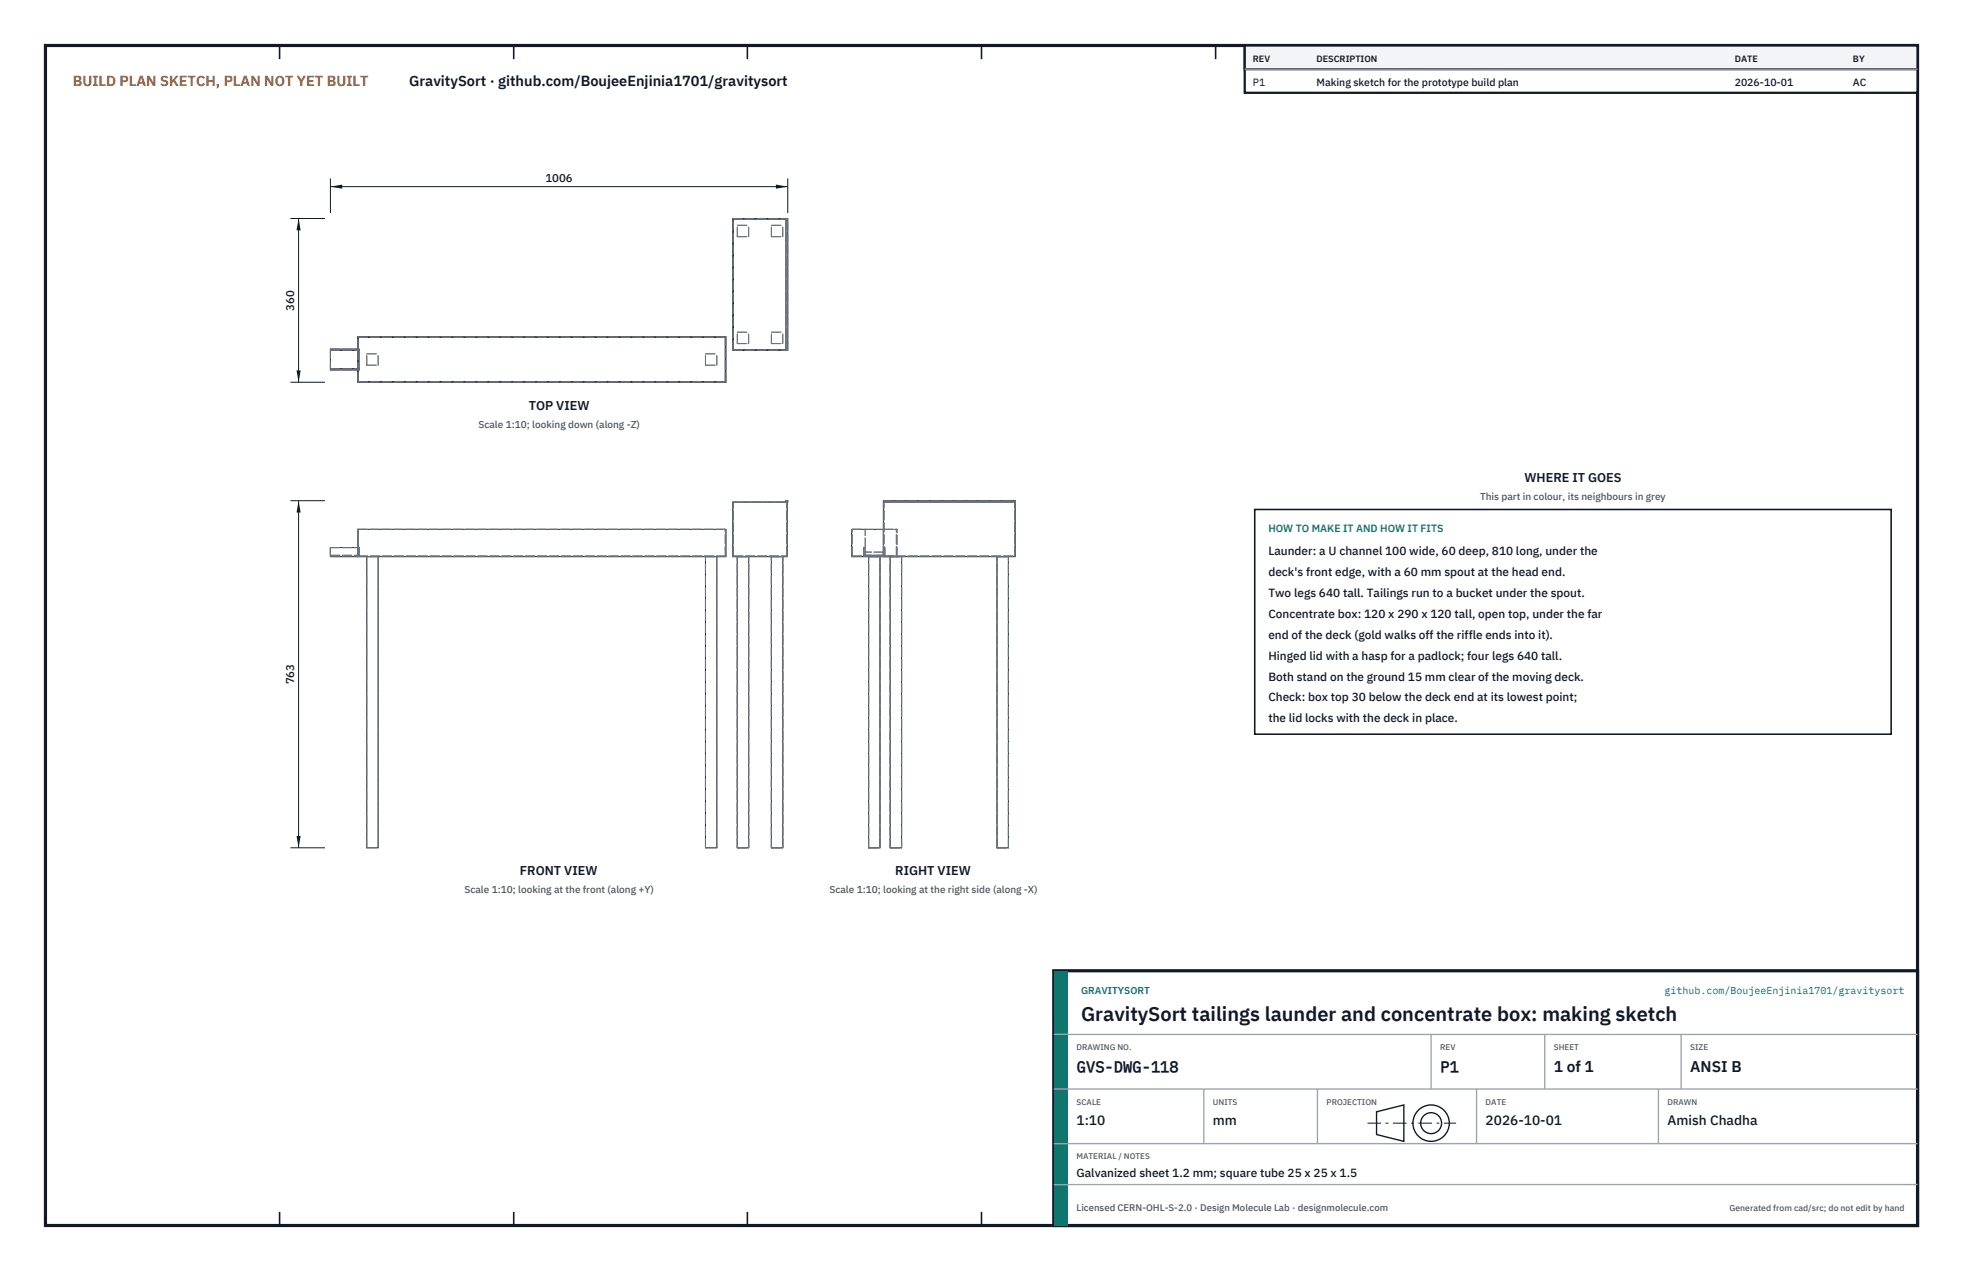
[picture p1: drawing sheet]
<svg xmlns="http://www.w3.org/2000/svg" width="432mm" height="279mm" viewBox="0 0 432 279" stroke-linecap="round" stroke-linejoin="round" font-family="sans-serif">
<defs><g id="words">
<text font-size="4.4" fill="#111827" x="237.8" y="224.4">GravitySort tailings launder and concentrate box: making sketch</text>
<g font-size="3.4" fill="#111827">
<text x="236.8" y="235.6">GVS-DWG-118</text>
<text x="316.8" y="235.6">P1</text>
<text x="341.8" y="235.6">1 of 1</text>
<text x="371.8" y="235.6">ANSI B</text>
</g>
<text font-size="3.2" fill="#b45309" x="16" y="19">BUILD PLAN SKETCH, PLAN NOT YET BUILT</text>
<text font-size="3.2" fill="#111827" x="90" y="19">GravitySort · github.com/BoujeeEnjinia1701/gravitysort</text>
<g font-size="3" fill="#111827">
<text x="236.8" y="247.2">1:10</text>
<text x="266.8" y="247.2">mm</text>
<text x="326.8" y="247.2">2026-10-01</text>
<text x="366.8" y="247.2">Amish Chadha</text>
</g>
<g font-size="2.8" fill="#111827">
<text x="116.3" y="90.1">TOP VIEW</text>
<text x="335.3" y="106">WHERE IT GOES</text>
<text x="114.4" y="192.4">FRONT VIEW</text>
<text x="196.9" y="192.4">RIGHT VIEW</text>
</g>
<g font-size="2.6" fill="#111827">
<text x="279" y="122">Launder: a U channel 100 wide, 60 deep, 810 long, under the</text>
<text x="279" y="126.6">deck's front edge, with a 60 mm spout at the head end.</text>
<text x="279" y="131.2">Two legs 640 tall. Tailings run to a bucket under the spout.</text>
<text x="279" y="135.8">Concentrate box: 120 x 290 x 120 tall, open top, under the far</text>
<text x="279" y="140.4">end of the deck (gold walks off the riffle ends into it).</text>
<text x="279" y="145">Hinged lid with a hasp for a padlock; four legs 640 tall.</text>
<text x="279" y="149.6">Both stand on the ground 15 mm clear of the moving deck.</text>
<text x="279" y="154.2">Check: box top 30 below the deck end at its lowest point;</text>
<text x="279" y="158.8">the lid locks with the deck in place.</text>
<text x="236.8" y="258.8">Galvanized sheet 1.2 mm; square tube 25 x 25 x 1.5</text>
</g>
<g font-size="2.5" fill="#111827">
<text x="120" y="40">1006</text>
<text x="64.7" y="68.3" transform="rotate(-90 64.7 68.3)">360</text>
<text x="64.7" y="150.4" transform="rotate(-90 64.7 150.4)">763</text>
</g>
<g font-size="2.3" fill="#111827">
<text x="275.6" y="18.8">P1</text>
<text x="289.6" y="18.8">Making sketch for the prototype build plan</text>
<text x="381.6" y="18.8">2026-10-01</text>
<text x="407.6" y="18.8">AC</text>
</g>
<text font-size="2.3" fill="#0f766e" x="279" y="117">HOW TO MAKE IT AND HOW IT FITS</text>
<g font-size="2.2" fill="#4b5563">
<text x="105.2" y="94">Scale 1:10; looking down (along -Z)</text>
<text x="325.6" y="110">This part in colour, its neighbours in grey</text>
<text x="102.1" y="196.4">Scale 1:10; looking at the front (along +Y)</text>
<text x="182.4" y="196.4">Scale 1:10; looking at the right side (along -X)</text>
</g>
<g font-size="2.2" fill="#0f766e">
<text x="237.8" y="218.4">GRAVITYSORT</text>
<text x="366.2" y="218.4">github.com/BoujeeEnjinia1701/gravitysort</text>
</g>
<text font-size="2.1" fill="#4b5563" x="236.8" y="266.2">Licensed CERN-OHL-S-2.0 · Design Molecule Lab · designmolecule.com</text>
<g font-size="2" fill="#111827">
<text x="275.6" y="13.6">REV</text>
<text x="289.6" y="13.6">DESCRIPTION</text>
<text x="381.6" y="13.6">DATE</text>
<text x="407.6" y="13.6">BY</text>
</g>
<text font-size="1.9" fill="#4b5563" x="380.4" y="266.2">Generated from cad/src; do not edit by hand</text>
<g font-size="1.8" fill="#4b5563">
<text x="236.8" y="230.8">DRAWING NO.</text>
<text x="316.8" y="230.8">REV</text>
<text x="341.8" y="230.8">SHEET</text>
<text x="371.8" y="230.8">SIZE</text>
<text x="236.8" y="242.8">SCALE</text>
<text x="266.8" y="242.8">UNITS</text>
<text x="291.8" y="242.8">PROJECTION</text>
<text x="326.8" y="242.8">DATE</text>
<text x="366.8" y="242.8">DRAWN</text>
<text x="236.8" y="254.8">MATERIAL / NOTES</text>
</g>
</g></defs>
<path d="M10 10h411.8v259.4h-411.8z" fill="none" stroke="#111827" stroke-width=".7" stroke-linecap="butt"/>
<g fill="none" stroke="#111827" stroke-width=".35">
<path d="M61.5 10v3M113 10v3M164.4 10v3M215.9 10v3M267.4 10v3M318.9 10v3M370.3 10v3M61.5 266.4v3M113 266.4v3M164.4 266.4v3M215.9 266.4v3M267.4 266.4v3"/>
<path d="M318.9 266.4v3M370.3 266.4v3"/>
</g>
<g fill="none" stroke="#111727" stroke-width=".22">
<path d="M161.2 48h12.1v29h-12.1zM172.9 48v29M172.9 48.2h-11.6v28.7h11.6M72.7 77h6.3M78.7 74h81v10h-81zM78.7 76.7h-6v4.6h6M78.8 74.2h80.7v9.7h-80.7zM78.8 76.7h.2v4.6h-.2M72.7 81h6.3M161.2 110.4h11.7v-.3h.4l-.1 12.3h-12zM194.3 116.4h-7v6h36v-12.3h-29v12.3M194.3 110.4h29"/>
<path d="M78.7 120.4h-6v2h87v-6h-81v6M80.7 122.4v64h2.5v-64M155.2 122.4v64h2.5v-64M162.2 122.4v64h2.5v-64M169.7 122.4v64h2.5v-64M191.1 122.4v64h2.5v-64M195.8 122.4v64h2.5v-64M219.3 122.4v64h2.5v-64"/>
</g>
<g fill="none" stroke="#6a7180" stroke-width=".22" stroke-dasharray="2.1 .5">
<path d="M161.2 48h12M161.3 48.2h11.7M162.2 52v-2.5M162.2 49.5h2.5M162.2 52h2.5M164.7 52v-2.5M169.7 52v-2.5M169.7 52h2.5M169.7 49.5h2.5M172.2 52v-2.5M172.9 48.2v-.2M173 48.2h-.1"/>
<path d="M173.2 48h.1M72.7 76.7v4.6M72.7 76.7h6M72.7 77h6M78.7 74h81M78.7 76.7v-2.7M78.7 77h.1M78.7 76.7v.3M78.7 77v4M78.8 74.2h80.7M78.8 76.7v.3M78.8 76.7v-2.5"/>
<path d="M78.8 77h.2M78.8 77v4M79 76.7h-.2M80.7 77.8h2.5M155.2 77.8h2.5M161.2 77v-29M161.2 77h12M161.3 76.9v-28.7M161.3 76.9h11.7M162.2 75.5v-2.5M162.2 73h2.5M162.2 75.5h2.5"/>
<path d="M164.7 75.5v-2.5M169.7 75.5v-2.5M169.7 73h2.5M169.7 75.5h2.5M172.2 75.5v-2.5M172.9 77v-.1M172.9 76.9v-28.7M173 76.9h-.1M173 76.9v-28.7M173.2 77h.1M173.2 77v-29M173.3 77v-29"/>
<path d="M72.7 81h6M72.7 81.3h6M78.7 81v.3M78.7 84v-2.7M78.7 81h.1M78.7 84h81M78.8 81h.2M78.8 81v.3M78.8 83.9v-2.6M78.8 83.9h80.7M79 81.3v-4.6M79 81.3h-.2"/>
<path d="M80.7 80.3v-2.5M80.7 80.3h2.5M83.2 80.3v-2.5M155.2 80.3v-2.5M155.2 80.3h2.5M157.7 80.3v-2.5M159.5 83.9v-9.7M159.7 84v-10M78.7 116.4h81M78.8 116.4h-.1M159.5 116.4h-80.7M161.2 110.4h11.7"/>
<path d="M172.9 110.4h-11.6M172.9 110.4v-.3M172.9 110.1h.4M173 110.4h-.1M173.2 110.4h.1M173.3 110.4v-.3M187.3 116.4h3M187.5 116.4h2.8M187.5 116.4h9.7M194.3 110.4h29M194.3 110.4v-.3M194.3 110.4h.2"/>
<path d="M194.3 110.1h29M194.3 116.4h2.9M194.3 116.4h3M194.5 110.4h28.7M223.2 110.4h.1M223.3 110.4v-.3M72.7 122.1h6M72.7 122.1v-1.7M72.7 120.4h6M72.7 122.4h6M72.7 122.4v-2M78.7 120.4v-4"/>
<path d="M78.7 122.4v-2M78.7 121.4h.1M78.7 122.1v-.7M78.7 122.4h81M78.7 122.4v-6M78.8 120.4v-4M78.8 120.4h.2M78.8 122.1h.2M78.8 122.1v-.7M78.8 122.2v-5.8M78.8 122.2v-1.8M78.8 122.2h80.7"/>
<path d="M79 122.1v-1.7M79 122.2v-1.8M79 122.2h-.2M80.7 122.4h2.5M155.2 122.4h2.5M159.5 122.2v-5.8M159.7 122.4v-6M161.2 122.4v-12M161.2 122.4h12M161.3 122.2v-11.8M161.3 122.2h11.7M162.2 122.4h2.5"/>
<path d="M169.7 122.4h2.5M173 122.2v-11.8M173.2 122.4v-12M187.3 122.4h2.7M187.3 122.4v-6M187.5 122.2v-5.8M187.5 122.2h2.5M187.5 122.2h9.7M190 122.4v-2M190 120.4h.3M190 122.2v-1.8M190 122.2h4.6"/>
<path d="M190.3 120.4v-4M190.3 120.4h-.3M190.3 122.1v-1.7M190.3 122.1v-.7M190.3 122.1h4M191.1 122.4h2.5M194.3 122.4v-12M194.3 122.4h29M194.3 122.4h3M194.3 120.4v-4M194.3 122.1v-1.7M194.3 122.1v-.7"/>
<path d="M194.3 120.4h.3M194.3 122.1h-4M194.3 121.4h-4M194.5 122.2v-11.8M194.5 122.2h28.7M194.6 122.4h-4.6M194.6 122.4h2.7M194.6 122.2v-1.8M194.6 120.4h-.3M194.6 122.2h2.6M194.6 122.4v-2M195.8 122.4h2.5"/>
<path d="M197.2 122.2v-5.8M197.3 122.4v-6M219.3 122.4h2.5M223.2 122.2v-11.8M223.3 122.4v-12M80.7 186.4v-64M80.7 186.4h2.5M83.2 186.4v-64M155.2 186.4v-64M155.2 186.4h2.5M157.7 186.4v-64M162.2 186.4v-64"/>
<path d="M162.2 186.4h2.5M164.7 186.4v-64M169.7 186.4v-64M169.7 186.4h2.5M172.2 186.4v-64M191.1 186.4v-64M191.1 186.4h2.5M193.6 186.4v-64M195.8 186.4v-64M195.8 186.4h2.5M198.3 186.4v-64M219.3 186.4v-64"/>
<path d="M219.3 186.4h2.5M221.8 186.4v-64"/>
</g>
<path d="M72.7 39.2v7.6M173.3 39.2v7.6M72.7 41h100.6" fill="none" stroke="#111827" stroke-width=".22"/>
<path d="M72.7 41l2.6-.4v.9zM170.7 40.6v.9l2.6-.5z" fill="#111827"/>
<path d="M63.9 48h7.6M65.7 48v36M63.9 84h7.6" fill="none" stroke="#111827" stroke-width=".22"/>
<path d="M65.7 48l-.5 2.6h.9zM65.2 81.4h.9l-.4 2.6z" fill="#111827"/>
<path d="M63.9 110.1h7.6M65.7 110.1v76.3M63.9 186.4h7.6" fill="none" stroke="#111827" stroke-width=".22"/>
<path d="M65.7 110.1l-.5 2.6h.9zM65.2 183.8h.9l-.4 2.6z" fill="#111827"/>
<path d="M276 112h140v49.4h-140z" fill="#fff" stroke="#111827" stroke-width=".35"/>
<path d="M273.8 10h148v10.4h-148z" fill="#fff" stroke="#111827" stroke-width=".5"/>
<path d="M273.8 10h148v5.2h-148z" fill="#f3f4f6" stroke="#111827" stroke-width=".5"/>
<path d="M273.8 15.2h148" fill="none" stroke="#9ca3af" stroke-width=".3"/>
<path d="M231.8 213.4h190v56h-190z" fill="#fff" stroke="#111827" stroke-width=".7" stroke-linecap="butt"/>
<path d="M231.8 213.4h3v56h-3z" fill="#0f766e"/>
<path d="M231.8 227.4h190M231.8 239.4h190M264.8 239.4v12M289.8 239.4v12M314.8 227.4v12M324.8 239.4v12M339.8 227.4v12M364.8 239.4v12M369.8 227.4v12M231.8 251.4h190M231.8 260.4h190" fill="none" stroke="#9ca3af" stroke-width=".3"/>
<g fill="none" stroke="#111827" stroke-width=".3">
<path d="M302.8 244.4l6-1.5v8l-6-1.5z"/>
<circle cx="314.8" cy="246.9" r="4"/>
<circle cx="314.8" cy="246.9" r="2.3"/>
</g>
<path d="M300.8 246.9h19.5" fill="none" stroke="#111827" stroke-width=".22" stroke-dasharray="3 1 .6 1" stroke-linecap="butt"/>
<use href="#words"/>
</svg>
